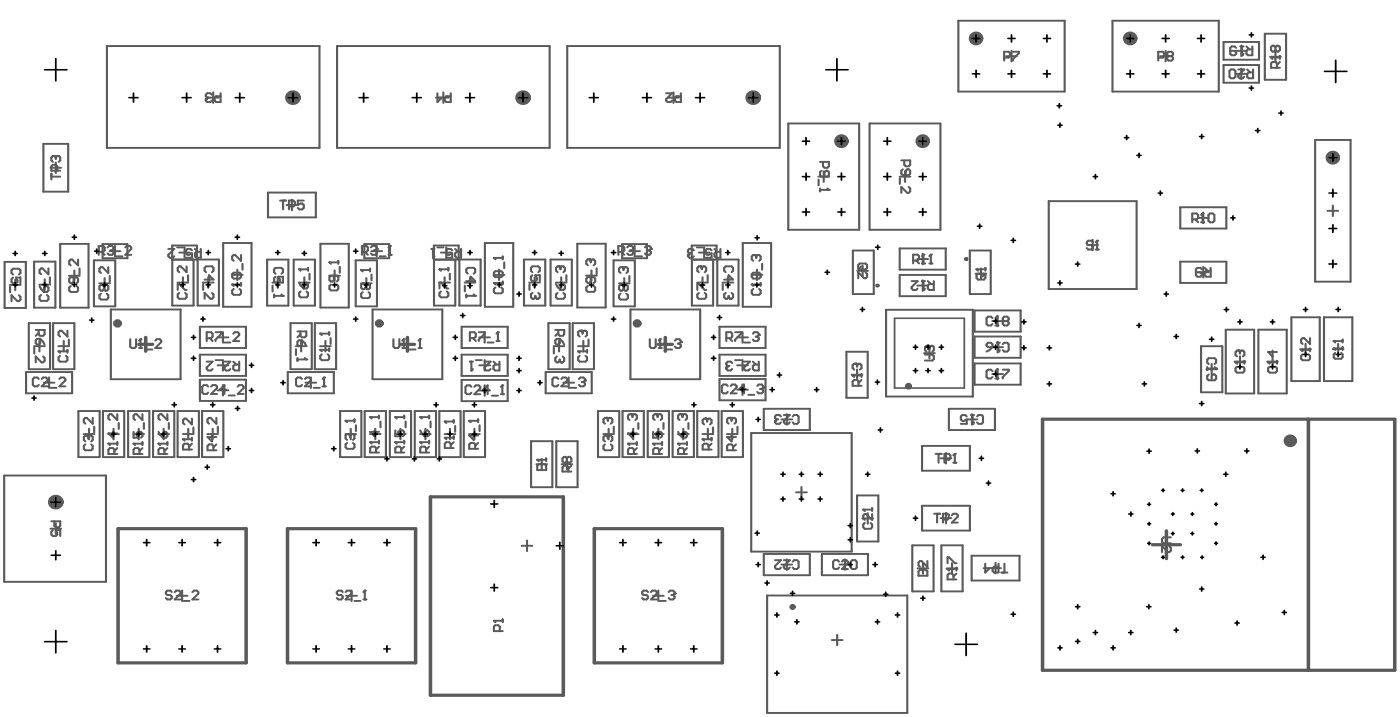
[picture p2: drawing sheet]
<svg xmlns="http://www.w3.org/2000/svg" width="334mm" height="171mm" viewBox="0 0 334 171" stroke-linecap="round" stroke-linejoin="round" font-family="sans-serif">
<g fill="none" stroke="#5a5a5a" stroke-width=".48">
<path d="M25.5 11h50.7v24.2h-50.7zM80.3 11h50.7v24.2h-50.7zM135.2 11h50.7v24.2h-50.7zM228.5 4.9h25.3v16.9h-25.3zM239.9 13.4h2.5M241.1 12.1v2.5M265.2 4.9h25.3v16.9h-25.3zM276.6 13.4h2.5M277.9 12.1v2.5M291.7 10h8.4v4.2h-8.4zM291.7 15.5h8.4v4.2h-8.4zM294.6 12.1h2.6"/>
<path d="M294.6 17.6h2.6M295.9 10.8v2.6M295.9 16.3v2.6M301.5 8h5.1v11h-5.1zM302.8 13.5h2.5M304 12.2v2.6M10.3 34.3h6v11.3h-6zM12 40h2.6M13.3 38.7v2.5M49.6 23.3h2.5M50.8 22v2.5M104.4 23.3h2.6"/>
<path d="M105.7 22v2.5M159.3 23.3h2.5M160.5 22v2.5M187.9 29.4h16.9v25.3h-16.9zM207.3 29.4h16.9v25.3h-16.9zM313.5 33.3h8.4v33.8h-8.4zM14.3 58.1h6.8v15.2h-6.8zM24.5 58.1h5.9v3.4h-5.9zM26.1 59.8h2.6M27.4 58.5v2.6M44 58.9v2.5M53.2 57.9h6.8v15.2h-6.8z"/>
<path d="M63.9 45.9h11.4v5.9h-11.4zM68.3 48.8h2.6M69.6 47.5v2.6M76.4 58.1h6.7v15.1h-6.7zM86.8 58.1h6v3.4h-6zM88.5 59.8h2.6M89.8 58.5v2.6M106.4 58.9v2.5M115.6 57.9h6.7v15.2h-6.7zM137.6 58h6.8v15.2h-6.8zM148.3 58.1h5.9v3.4h-5.9zM150 59.8h2.5"/>
<path d="M151.3 58.5v2.6M164.9 58.5h5.9v3.3h-5.9zM167.9 58.9v2.5M177.1 57.9h6.7v15.2h-6.7zM195.1 42.1h2.5M196.4 40.8v2.5M203.3 59.7h5v10.3h-5zM214.5 42.1h2.5M214.5 59.2h10.9v5h-10.9zM215.7 40.8v2.5M231.2 59.7h5v10.3h-5zM250 47.9h20.9v20.9h-20.9z"/>
<path d="M259.2 58.4h2.5M260.5 57.1v2.5M281.3 49.4h11v5h-11zM285.6 51.9h2.5M286.8 50.6v2.6M316.5 50.2h2.5M317.7 48.9v2.6M1.1 62.4h5.1v10.9h-5.1zM2.4 67.9h2.5M3.6 66.6v2.5M6.9 77h5v10.9h-5zM8.1 62.3h5.1v11h-5.1z"/>
<path d="M9.4 67.8h2.5M10.7 66.5v2.5M12.7 77h5v10.9h-5zM16.5 65.7h2.5M17.7 64.4v2.5M22.4 62h5.1v11h-5.1zM23.7 67.5h2.5M24.9 66.2v2.5M26.4 73.7h16.6v16.6h-16.6zM41.1 61.8h5v11h-5l-.1-14.3h6v3.3h-6M42.3 67.3h2.6M42.7 60.1h2.6"/>
<path d="M43.6 66v2.6M47.1 61.8h5.1v11h-5.1zM47.7 77.8h10.9v5.1h-10.9zM48.4 67.3h2.5M49.7 66v2.6M53.1 79.1v2.5M55.3 65.5h2.5M56.6 64.2v2.5M63.7 61.8h5v11h-5zM64.9 67.3h2.6M66.2 66v2.6M69.3 77h5v10.9h-5z"/>
<path d="M70 61.8h5.1v11h-5.1zM71.3 67.3h2.5M72.5 66v2.6M75 77h5.1v10.9h-5.1zM78.5 65.6h2.5M79.8 64.4v2.5M84.8 62h5.1v11h-5.1zM86.1 67.5h2.5M87.3 66.2v2.5M88.8 73.7h16.6v16.6h-16.6zM103.5 61.8h5v11h-5l-.1-14.3h5.9v3.3h-5.9M104.7 67.3h2.6"/>
<path d="M105.1 60.1h2.6M106 66v2.6M109.5 61.8h5.1v11h-5.1zM110 77.8h11v5.1h-11zM110.8 67.3h2.5M112 66v2.6M115.5 79.1v2.5M117.7 65.5h2.5M119 64.2v2.5M124.9 61.8h5.1v11h-5.1zM126.2 67.3h2.5M127.4 66v2.6"/>
<path d="M130.7 77h5.1v10.9h-5.1zM131.2 61.8h5.1v11h-5.1zM132.5 67.3h2.5M133.8 66v2.6M136.5 77h5.1v10.9h-5.1zM139.7 65.6h2.6M141 64.4v2.5M146.3 62h5v11h-5zM147.5 67.5h2.6M148.8 66.2v2.5M150.3 73.7h16.6v16.6h-16.6zM164.9 61.8h5.1v11h-5.1z"/>
<path d="M166.2 67.3h2.5M166.6 60.1h2.5M167.5 66v2.6M171 61.8h5v11h-5zM171.5 77.8h11v5.1h-11zM172.2 67.3h2.6M173.5 66v2.6M177 79.1v2.5M179.2 65.5h2.5M180.4 64.2v2.5M204.4 64.5h2.5M205.6 63.2v2.6"/>
<path d="M211.2 73.8h20.7v20.6h-20.7zM214.5 65.5h10.9v5h-10.9zM218.7 61.7h2.5M218.7 68h2.5M220 60.4v2.6M220 66.7v2.6M232.3 73.9h11v5.1h-11zM232.6 65.2h2.5M233.8 63.9v2.5M236.5 76.5h2.6M237.8 75.2v2.5M281.3 62.3h11v5.1h-11z"/>
<path d="M285.6 64.8h2.5M286.8 63.6v2.5M292.2 78.5h6.8v15.2h-6.8zM300 78.5h6.7v15.2h-6.7zM307.8 75.6h6.8v15.1h-6.8zM315.6 75.6h6.8v15.1h-6.8zM6.2 88.6h11v5.1h-11zM8.1 82.4h2.6M9.4 81.2v2.5M10.4 91.1h2.6M11.7 89.9v2.5M13.9 82.4h2.6"/>
<path d="M15.2 81.2v2.5M18.7 97.9h5.1v11h-5.1zM24.5 97.9h5.1v11h-5.1zM30.5 97.9h5.1v11h-5.1zM36.5 97.9h5v11h-5zM42.3 97.9h5.1v11h-5.1zM47.7 84.5h10.9v5h-10.9zM47.7 90.4h10.9v5.1h-10.9zM48.2 97.9h5v11h-5zM51.9 92.9h2.5M51.9 80.3h2.5M51.9 87h2.5"/>
<path d="M53.1 85.7v2.6M53.1 91.7v2.5M68.6 88.6h11v5.1h-11zM70.5 82.4h2.6M71.8 81.2v2.5M72.8 91.1h2.6M74.1 89.9v2.5M76.3 82.4h2.5M77.6 81.2v2.5M81.1 97.9h5v11h-5zM86.9 97.9h5.1v11h-5.1zM92.9 97.9h5.1v11h-5.1z"/>
<path d="M98.9 97.9h5v11h-5zM104.7 97.9h5.1v11h-5.1zM110 84.5h11v5h-11zM110 90.5h11v5h-11zM110.6 97.9h5v11h-5zM114.3 93h2.5M114.3 80.3h2.5M114.3 87h2.5M115.5 85.7v2.6M115.5 91.7v2.6M130.1 88.6h11v5.1h-11zM132 82.4h2.5"/>
<path d="M133.3 81.2v2.5M134.3 91.1h2.5M135.6 89.9v2.5M137.8 82.4h2.5M139.1 81.2v2.5M142.5 97.9h5.1v11h-5.1zM148.4 97.9h5.1v11h-5.1zM154.4 97.9h5.1v11h-5.1zM160.3 97.9h5.1v11h-5.1zM166.2 97.9h5.1v11h-5.1zM171.5 90.3h11v5h-11zM171.5 84.5h11v5h-11z"/>
<path d="M172 97.9h5.1v11h-5.1zM175.7 92.8h2.6M175.7 80.3h2.6M175.7 87h2.6M177 91.5v2.6M177 85.7v2.6M182.1 97.3h10.9v5.1h-10.9zM186.3 99.9h2.5M187.6 98.6v2.5M201.8 83.8h5v10.9h-5zM203 89.2h2.6M204.3 88v2.5"/>
<path d="M220.3 84.1h2.5M221.6 82.8v2.6M226.2 97.3h11v5.1h-11zM230.4 99.9h2.5M231.7 98.6v2.5M232.3 80.1h11v5.1h-11zM232.3 86.6h11v5h-11zM236.5 89.1h2.6M236.5 82.7h2.6M237.8 81.4v2.5M237.8 87.8v2.5M286.3 82.4h5.1v11h-5.1z"/>
<path d="M287.6 87.9h2.5M288.8 86.7v2.5M294.3 86.1h2.5M295.6 84.8v2.6M302.1 86.1h2.5M303.3 84.8v2.6M310 83.2h2.5M311.2 81.9v2.5M317.7 83.2h2.6M319 81.9v2.5M1 113.2h24.3v25.4h-24.3zM20 103.4h2.5"/>
<path d="M21.2 102.1v2.5M25.8 103.4h2.5M27.1 102.1v2.5M31.8 103.4h2.5M33.1 102.1v2.5M37.7 103.4h2.6M39 102.1v2.5M43.6 103.4h2.5M44.9 102.1v2.5M49.4 103.4h2.6M50.7 102.1v2.5M82.3 103.4h2.6"/>
<path d="M83.6 102.1v2.5M88.2 103.4h2.5M89.5 102.1v2.5M94.2 103.4h2.5M95.5 102.1v2.5M100.1 103.4h2.6M101.4 102.1v2.5M106 103.4h2.5M107.3 102.1v2.5M111.8 103.4h2.6M113.1 102.1v2.5M126.6 105.1h5.1v10.9h-5.1z"/>
<path d="M127.9 110.5h2.5M129.1 109.3v2.5M132.6 105.1h5.1v10.9h-5.1zM133.9 110.5h2.5M135.1 109.3v2.5M143.8 103.4h2.5M145.1 102.1v2.5M149.7 103.4h2.5M150.9 102.1v2.5M155.7 103.4h2.5M156.9 102.1v2.5M161.6 103.4h2.5"/>
<path d="M162.9 102.1v2.5M167.5 103.4h2.5M168.7 102.1v2.5M173.3 103.4h2.5M174.6 102.1v2.5M179.1 103.1h23.9v28.3h-23.9zM189.8 117.2h2.5M191 116v2.5M204.3 118h5.1v11h-5.1zM219.8 106.2h11.4v5.9h-11.4zM223 108.1h1.4M223.7 108.1v2.1"/>
<path d="M224.2 109.1h2.6M225.1 109.5h1.1l.4-.4v-.7l-.4-.3h-1.1v2.1M225.5 107.9v2.5M227.3 110.2h.7M227.6 108.1v2.1M12 125.9h2.6M13.3 124.6v2.6M124.4 130h2.5M125.6 128.7v2.5M182.1 131.9h10.9v5.1h-10.9zM186.3 134.5h2.5M187.6 133.2v2.5"/>
<path d="M195.9 131.9h11v5.1h-11zM200.1 134.5h2.6M201.4 133.2v2.5M205.6 123.5h2.5M206.8 122.2v2.5M217.5 129.9h5v10.9h-5zM218.7 135.4h2.6M219.8 120.4h11.4v5.9h-11.4zM220 134.1v2.5M224.2 123.4h2.6M224.4 129.9h5.1v10.9h-5.1zM225.5 122.1v2.6"/>
<path d="M225.7 135.4h2.5M226.9 134.1v2.5M231.6 132.3h11.4v5.9h-11.4zM236.1 135.3h2.5M237.3 134v2.6M42.1 141.9h2.6M43.4 140.6v2.5M82.5 141.9h2.6M83.8 140.6v2.5M155.7 141.9h2.5M156.9 140.6v2.5M182.9 141.8h33.4v28h-33.4z"/>
<path d="M198.3 152.4h2.5M199.6 151.2v2.5"/>
</g>
<g fill="none" stroke="#5a5a5a" stroke-width=".8">
<path d="M33.1 82h3.3M34.7 80.3v3.4M95.5 82h3.3M97.1 80.3v3.4M156.9 82h3.4M158.6 80.3v3.4M248.5 99.8h84v59.8h-84zM311.9 99.8v59.8M102.6 118.3h31.7v47.3h-31.7zM28.1 125.9h30.6v32h-30.6zM68.5 125.9h30.6v32h-30.6zM141.7 125.9h30.5v32h-30.5z"/>
<path d="M274.7 129.7h6.7M278 126.4v6.6"/>
</g>
<path d="M213.2 75.8h16.7v16.6h-16.7z" fill="none" stroke="#5a5a5a" stroke-width=".4"/>
<circle cx="227.6" cy="108.1" r=".24" fill="#5a5a5a"/>
<g fill="none" stroke="#5a5a5a" stroke-width=".48">
<path d="M12.9 37.1h-.3l-.4 .4v.7l.4 .3M12.2 41.4v1.4M12.2 42.1h2.2M13.7 40.7v-1.1l-.4-.3h-.7l-.4 .3v1.1h2.2M66.8 47.8h1.4M67.5 47.8v2.1M68.9 49.2h1l.4-.4v-.7l-.4-.3h-1v2.1M72.4 47.8h-1.4v1l.7-.3h.4l.3 .3v.7l-.3 .4h-.8l-.3-.4M227.6 108.1l-.3 .3M222.7 122.3h1.4M223.4 122.3v2.1M224.8 123.7h1l.4-.3v-.7l-.4-.4h-1v2.1"/>
<path d="M226.9 122.7l.4-.4h.7l.3 .4v.3l-1.4 1.4h1.4M234.9 134.2v2.1l1-1h-1.4M238 134.2v2.1h-1l-.4-.3v-.7l.4-.4h1M238.7 136.3h1.4M239.4 134.2v2.1"/>
</g>
<circle cx="12.9" cy="37.1" r=".24" fill="#5a5a5a"/>
<path d="M12.9 37.1l.4 .4M13.3 37.5v.3M13.3 37.5l.4-.4h.3l.4 .4v.7l-.4 .3M260.5 57.7l-.4-.4h-.7l-.3 .4v.3l.3 .4h.7l.4 .3v.4l-.4 .3h-.7l-.3-.3M261.2 59.4h.7M261.5 57.3v2.1" fill="none" stroke="#5a5a5a" stroke-width=".48"/>
<circle cx="261.5" cy="57.3" r=".24" fill="#5a5a5a"/>
<path d="M261.5 57.3l-.3 .4M217.7 62h1l.4-.3v-.7l-.4-.4h-1v2.1M218.4 62l.7 .7M219.8 62.7h.7M220.1 60.6v2.1M12.2 124.1h2.2v1.1l-.4 .3h-.7l-.4-.3v-1.1M12.6 126.3l-.4 .3v.7l.4 .4h.7l.4-.4-.4-1h1.1v1.4" fill="none" stroke="#5a5a5a" stroke-width=".48"/>
<circle cx="220.1" cy="60.6" r=".24" fill="#5a5a5a"/>
<path d="M220.1 60.6l-.3 .4M221.5 62.7h.7M221.9 60.6v2.1" fill="none" stroke="#5a5a5a" stroke-width=".48"/>
<circle cx="221.9" cy="60.6" r=".24" fill="#5a5a5a"/>
<path d="M284.2 52.2h1.1l.3-.3v-.7l-.3-.4h-1.1v2.1M284.9 52.2l.7 .7M286.3 52.9h.7M286.7 50.8v2.1M221.9 60.6l-.4 .4" fill="none" stroke="#5a5a5a" stroke-width=".48"/>
<circle cx="286.7" cy="50.8" r=".24" fill="#5a5a5a"/>
<path d="M239.4 13.7h1l.4-.3v-.7l-.4-.4h-1v2.1M241.5 12.3h1.4v.4l-1.4 1.4v.3M276.1 13.7h1.1l.3-.3v-.7l-.3-.4h-1.1v2.1M278.6 13.4l-.4-.4v-.3l.4-.4h.7l.3 .4v.3l-.3 .4M278.6 13.4l-.4 .3v.4l.4 .3h.7l.3-.3v-.4l-.3-.3M278.6 13.4h.7M49.1 23.6v.4l.3 .3h.7l.4-.3M52.6 22.2v2.1h-1.1l-.3-.3v-.7l.3-.4h1.1M104.3 22.2v2.1l1-1h-1.4M107.4 22.2v2.1h-1l-.4-.3v-.7l.4-.4h1M286.7 50.8l-.4 .4M288.4 50.8h.7l.4 .4v1.4l-.4 .3h-.7l-.3-.3v-1.4z" fill="none" stroke="#5a5a5a" stroke-width=".48"/>
<circle cx="49.1" cy="23.6" r=".24" fill="#5a5a5a"/>
<path d="M49.4 23.3l-.3 .3M49.4 23.3h.4M50.5 22.6l-.4-.4h-.7l-.3 .4v.3l.3 .4M158.8 22.2h1.4l-1.4 1.4v.4l.3 .3h.7l.4-.3M162.3 22.2v2.1h-1l-.4-.3v-.7l.4-.4h1M112.4 92.1l-.4-.3h-.7l-.3 .3v1.4l.3 .4h.7l.4-.4M113.1 92.1l.3-.3h.7l.4 .3v.4l-1.4 1.4h1.4M116.6 92.8h-1.4l1-1v2.1M117.3 94.2h1.4M119.4 93.9h.7M119.8 91.8v2.1" fill="none" stroke="#5a5a5a" stroke-width=".48"/>
<circle cx="119.8" cy="91.8" r=".24" fill="#5a5a5a"/>
<path d="M236.6 75.8l-.4-.4h-.7l-.3 .4v1.4l.3 .3h.7l.4-.3M237.3 77.5h.7M237.6 75.4v2.1M119.8 91.8l-.4 .3M200 133.7l-.3-.3h-.8l-.3 .3v1.5l.3 .3h.8l.3-.3M200.7 133.7l.4-.3h.7l.3 .3v.4l-1.4 1.4h1.4M202.8 133.7l.4-.3h.7l.3 .3v1.5l-.3 .3h-.7l-.4-.3z" fill="none" stroke="#5a5a5a" stroke-width=".48"/>
<circle cx="237.6" cy="75.4" r=".24" fill="#5a5a5a"/>
<path d="M237.6 75.4l-.3 .4M239.4 76.5l-.4-.4v-.3l.4-.4h.7l.3 .4v.3l-.3 .4M239.4 76.5l-.4 .3v.4l.4 .3h.7l.3-.3v-.4l-.3-.3M239.4 76.5h.7M236.6 88.4l-.4-.4h-.7l-.3 .4v1.4l.3 .3h.7l.4-.3M237.3 90.1h.7M237.6 88v2.1" fill="none" stroke="#5a5a5a" stroke-width=".48"/>
<circle cx="237.6" cy="88" r=".24" fill="#5a5a5a"/>
<path d="M295.7 11.1h.7M296.1 11.1v2.1M297.1 11.1l.7 .7M298.5 11.1v2.1h-1l-.4-.4v-.7l.4-.3h1M237.6 88l-.3 .4M239 88h1.4v.4l-1.4 1.4v.3M184.7 133.4h1.4l-1.4 1.4v.4l.4 .3h.7l.3-.3M186.9 133.4h1.4l-1.4 1.4v.4l.3 .3h.7l.4-.3M189 133.7l.3-.3h.7l.4 .3v1.5l-.4 .3h-.7l-.3-.3" fill="none" stroke="#5a5a5a" stroke-width=".48"/>
<circle cx="296.1" cy="13.2" r=".24" fill="#5a5a5a"/>
<path d="M293.1 16.9l.3-.4h.7l.4 .4v1.4l-.4 .3h-.7l-.3-.3zM294.7 11.4l-.4-.3h-.7l-.3 .3v1.4l.3 .4h.7l.4-.4v-.3l-.4-.4h-1M295.2 16.5h1.4l-1.4 1.4v.4l.3 .3h.7l.4-.3M296.4 12.8l-.3 .4M297.3 16.5l.7 .7M298.7 16.5v2.1h-1l-.4-.3v-.7l.4-.4h1M219 136.1l.3-.4h1.4l.4 .4v1h-2.1zM221.1 133.6v1.4l-1.4-1.4h-.4l-.3 .3v.7l.3 .4M225.9 135.5h2.1M227.3 138v-1.1l-.4-.3h-.7l-.3 .3v1.1h2.1M228 136.6l-.7 .7M228 135.2v.7" fill="none" stroke="#5a5a5a" stroke-width=".48"/>
<circle cx="225.9" cy="135.5" r=".24" fill="#5a5a5a"/>
<path d="M195.5 38.5h2.1v1.1l-.4 .4h-.7l-.3-.4v-1.1M214.9 38.2h2.1v1.1l-.4 .3h-.7l-.3-.3v-1.1M195.1 42.8v1.4M195.5 44.9v.7M195.5 45.2h2.1M195.8 40.7l-.3 .3v.7l.3 .4h1.4l.4-.4v-.7l-.4-.3h-.3l-.4 .3v1.1M214.5 42.4v1.4M215.2 40.3l-.3 .4v.7l.3 .3h1.4l.4-.3v-.7l-.4-.4h-.3l-.4 .4v1M216.6 44.5l.4 .4v.7l-.4 .3h-.3l-1.4-1.4v1.4M225.9 135.5l.3 .4M225.9 134.1v-1.4h.3l1.4 1.4h.4" fill="none" stroke="#5a5a5a" stroke-width=".48"/>
<circle cx="197.6" cy="45.2" r=".24" fill="#5a5a5a"/>
<path d="M197.2 44.9l.4 .3M220.5 84.5h1.8l.3 .3v.7l-.3 .4h-1.8M221.2 82.3h-.3l-.4 .4v.7l.4 .3" fill="none" stroke="#5a5a5a" stroke-width=".48"/>
<circle cx="221.2" cy="82.3" r=".24" fill="#5a5a5a"/>
<path d="M173.5 91.9l-.4-.3h-.7l-.3 .3v1.4l.3 .4h.7l.4-.4M174.2 91.9l.3-.3h.7l.4 .3v.4l-1.4 1.4h1.4M177.7 92.6h-1.4l1.1-1v2.1M178.4 94h1.4M180.5 91.9l.4-.3h.7l.3 .3v.4M221.2 82.3l.4 .4M221.6 82.7v.3M221.6 82.7l.3-.4h.4l.3 .4v.7l-.3 .3" fill="none" stroke="#5a5a5a" stroke-width=".48"/>
<circle cx="181.9" cy="92.3" r=".24" fill="#5a5a5a"/>
<path d="M181.2 92.6h.4M181.6 92.6l.3 .4v.3l-.3 .4h-.7l-.4-.4M181.9 92.3l-.3 .3M186.9 98.8h1.4l-1.4 1.4v.4l.3 .3h.7l.4-.3M189 99.2l.3-.4h.7l.4 .4v1.4l-.4 .3h-.7l-.3-.3M184.7 100.2v.4l.4 .3h.7l.3-.3" fill="none" stroke="#5a5a5a" stroke-width=".48"/>
<circle cx="184.7" cy="100.2" r=".24" fill="#5a5a5a"/>
<path d="M303 13.7h2.1M304.4 16.2v-1.1l-.4-.4h-.7l-.3 .4v1.1h2.1M305.1 14.7l-.7 .7M305.1 13.3v.7M49.6 92.1l-.3-.4h-.7l-.4 .4v1.4l.4 .3h.7l.3-.3M50.3 92.1l.4-.4h.7l.3 .4v.3l-1.4 1.4h1.4M53.8 92.8h-1.4l1.1-1.1v2.1M54.5 94.2h1.5M56.7 92.1l.3-.4h.7l.4 .4v.3l-1.4 1.4h1.4M185.1 99.9l-.4 .3M185.1 99.9h.3M186.1 99.2l-.3-.4h-.7l-.4 .4v.3l.4 .4" fill="none" stroke="#5a5a5a" stroke-width=".48"/>
<circle cx="303" cy="13.7" r=".24" fill="#5a5a5a"/>
<path d="M303 13.7l.3 .3M304 11.2l-.3-.3h-.4l-.3 .3v.7l.3 .4h.4l.3-.4M304 11.2l.4-.3h.3l.4 .3v.7l-.4 .4h-.3l-.4-.4M304 11.2v.7M287.8 87.4v.7M287.8 87.8h2.1M288.1 86.7l-.3-.3v-.8l.3-.3h1.4l.4 .3v.8l-.4 .3M278.7 130.1l.4 .3v.7l-.4 .4h-.3l-1.4-1.4v1.4M279.1 128h-1.8l-.3 .3v.7l.3 .4h1.8" fill="none" stroke="#5a5a5a" stroke-width=".48"/>
<circle cx="289.9" cy="87.8" r=".24" fill="#5a5a5a"/>
<path d="M147.9 69.9l-.3 .4v.7l.3 .3h1.4l.4-.3v-.7l-.4-.4M148.3 63.6h-.4l-.3 .4v.7l.3 .3M148.6 68.2l-.3-.4h-.4l-.3 .4v.7l.3 .3h.4l.3-.3M148.6 68.2l.4-.4h.3l.4 .4v.7l-.4 .3h-.3l-.4-.3M148.6 68.2v.7M150 65.7v1.4M288.1 89.2l-.3 .3v.7l.3 .4h1.4l.4-.4v-.7l-.4-.3h-.3l-.4 .3v1.1M289.5 87.4l.4 .4" fill="none" stroke="#5a5a5a" stroke-width=".48"/>
<circle cx="148.3" cy="63.6" r=".24" fill="#5a5a5a"/>
<path d="M132.5 67.6l.4 .7 .7 .7M132.9 69.8l-.4 .3v.7l.4 .4h1.4l.4-.4v-.7l-.4-.3M133.2 63.4h-.3l-.4 .4v.7l.4 .3M134 67.6h.3l.4 .4v.7l-.4 .3h-.7v-1zM135 65.5v1.4M148.3 63.6l.3 .4M148.6 64v.3M148.6 64l.4-.4h.3l.4 .4v.7l-.4 .3" fill="none" stroke="#5a5a5a" stroke-width=".48"/>
<circle cx="133.2" cy="63.4" r=".24" fill="#5a5a5a"/>
<path d="M126.2 67.6v1.4M126.9 64.8l-.3-.3v-.7l.3-.4h1.4l.4 .4v.7l-.4 .3M126.9 65.5l-.3 .4v.7l.3 .3h.7l.4-.3-.4-1.1h1.1v1.4M128.3 69.8l.4 .3v.7l-.4 .4h-.3M133.2 63.4l.4 .4M133.6 63.8v.3M133.6 63.8l.4-.4h.3l.4 .4v.7l-.4 .3" fill="none" stroke="#5a5a5a" stroke-width=".48"/>
<circle cx="128" cy="71.2" r=".24" fill="#5a5a5a"/>
<path d="M126.9 69.8l-.3 .3v.7l.3 .4h.4l.3-.4M127.6 70.8l.4 .4M127.6 70.5v.3M140.1 68.1l-.3 .3v.7l.3 .4h1.4l.4-.4v-.7l-.4-.3M140.5 61.8h-.4l-.3 .3v.7l.3 .4M140.8 66v1l-.3 .4h-.4l-.3-.4v-.7l.3-.3h1.4l.4 .3v.7l-.4 .4M142.2 63.9v1.4" fill="none" stroke="#5a5a5a" stroke-width=".48"/>
<circle cx="140.5" cy="61.8" r=".24" fill="#5a5a5a"/>
<path d="M140.5 61.8l.3 .3M140.8 62.1v.4M140.8 62.1l.4-.3h.3l.4 .3v.7l-.4 .4M154.9 80.8v1.7l.4 .4h.7l.3-.4v-1.7M157 82.9h.7M157.4 80.8v2.1" fill="none" stroke="#5a5a5a" stroke-width=".48"/>
<circle cx="157.4" cy="80.8" r=".24" fill="#5a5a5a"/>
<path d="M157.4 80.8l-.4 .3M158.8 83.2h1.4M160.9 81.1l.3-.3h.7l.4 .3v.4" fill="none" stroke="#5a5a5a" stroke-width=".48"/>
<circle cx="162.3" cy="81.5" r=".24" fill="#5a5a5a"/>
<path d="M31 80.8v1.7l.4 .4h.7l.3-.4v-1.7M33.2 82.9h.7M33.5 80.8v2.1M161.6 81.8h.3M161.9 81.8l.4 .4v.3l-.4 .4h-.7l-.3-.4M162.3 81.5l-.4 .3" fill="none" stroke="#5a5a5a" stroke-width=".48"/>
<circle cx="33.5" cy="80.8" r=".24" fill="#5a5a5a"/>
<path d="M33.5 80.8l-.3 .3M34.9 83.2h1.4M37 81.1l.4-.3h.7l.3 .3v.4l-1.4 1.4h1.4M93.8 80.8v1.7l.3 .4h.7l.4-.4v-1.7M95.9 82.9h.7M96.2 80.8v2.1" fill="none" stroke="#5a5a5a" stroke-width=".48"/>
<circle cx="96.2" cy="80.8" r=".24" fill="#5a5a5a"/>
<path d="M96.2 80.8l-.3 .3M97.7 83.2h1.4M99.8 82.9h.7M100.1 80.8v2.1" fill="none" stroke="#5a5a5a" stroke-width=".48"/>
<circle cx="100.1" cy="80.8" r=".24" fill="#5a5a5a"/>
<path d="M100.1 80.8l-.3 .3M154.5 141l-.4-.4h-.7l-.3 .4v.3l.3 .4h.7l.4 .4v.3l-.4 .4h-.7l-.3-.4M155.2 141l.3-.4h.7l.4 .4v.3l-1.4 1.5h1.4M157.3 143.1h1.4M159.4 141l.3-.4h.7l.4 .4v.3" fill="none" stroke="#5a5a5a" stroke-width=".48"/>
<circle cx="160.8" cy="141.3" r=".24" fill="#5a5a5a"/>
<path d="M40.9 141l-.3-.4h-.7l-.4 .4v.3l.4 .4h.7l.3 .4v.3l-.3 .4h-.7l-.4-.4M41.7 141l.3-.4h.7l.4 .4v.3l-1.4 1.5h1.4M43.8 143.1h1.4M45.9 141l.3-.4h.7l.4 .4v.3l-1.4 1.5h1.4M81.7 141l-.4-.4h-.7l-.3 .4v.3l.3 .4h.7l.4 .4v.3l-.4 .4h-.7l-.3-.4M82.4 141l.3-.4h.8l.3 .4v.3l-1.4 1.5h1.4M84.5 143.1h1.4M86.6 142.8h.7M87 140.6v2.2M160.1 141.7h.3M160.4 141.7l.4 .4v.3l-.4 .4h-.7l-.3-.4M160.8 141.3l-.4 .4" fill="none" stroke="#5a5a5a" stroke-width=".48"/>
<circle cx="87" cy="140.6" r=".24" fill="#5a5a5a"/>
<path d="M161.6 105.7h2.2M163.1 108.1v-1l-.4-.4h-.7l-.4 .4v1h2.2M163.8 106.7l-.7 .7M163.8 105.3v.7M87 140.6l-.4 .4" fill="none" stroke="#5a5a5a" stroke-width=".48"/>
<circle cx="161.6" cy="105.7" r=".24" fill="#5a5a5a"/>
<path d="M162.3 98.6h-.3l-.4 .4v.7l.4 .3M161.6 105.7l.4 .3M161.6 102.8l.4 .7 .7 .7M162.7 103.2l.4-.4h.3l.4 .4v.7l-.4 .3h-.7zM164.1 100.7v1.4" fill="none" stroke="#5a5a5a" stroke-width=".48"/>
<circle cx="162.3" cy="98.6" r=".24" fill="#5a5a5a"/>
<path d="M162.3 98.6l.4 .4M162.7 99v.3M162.7 99l.4-.4h.3l.4 .4v.7l-.4 .3M37.8 105.7h2.1M39.2 108.1v-1l-.4-.4h-.7l-.3 .4v1h2.1M39.9 106.7l-.7 .7M39.9 105.3v.7" fill="none" stroke="#5a5a5a" stroke-width=".48"/>
<circle cx="37.8" cy="105.7" r=".24" fill="#5a5a5a"/>
<path d="M39.9 98.6v1.4l-1.4-1.4h-.4l-.3 .4v.7l.3 .3M37.8 105.7l.3 .3M37.8 102.8l.3 .7 .7 .7M38.8 103.2l.4-.4h.3l.4 .4v.7l-.4 .3h-.7zM40.2 100.7v1.4M100.2 105.3h2.1M101.6 107.8v-1.1l-.4-.3h-.7l-.3 .3v1.1h2.1M102.3 106.4l-.7 .7M102.3 104.9v.8" fill="none" stroke="#5a5a5a" stroke-width=".48"/>
<circle cx="100.2" cy="105.3" r=".24" fill="#5a5a5a"/>
<path d="M100.2 99.3h2.1M102.3 99v.7M100.2 105.3l.3 .4M100.2 102.5l.3 .7 .7 .7M101.2 102.8l.4-.3h.3l.4 .3v.7l-.4 .4h-.7zM102.6 100.4v1.4" fill="none" stroke="#5a5a5a" stroke-width=".48"/>
<circle cx="100.2" cy="99.3" r=".24" fill="#5a5a5a"/>
<path d="M100.2 99.3l.3 .4M155.7 105.7h2.1M157.1 108.1v-1l-.3-.4h-.7l-.4 .4v1h2.1M157.8 106.7l-.7 .7M157.8 105.3v.7" fill="none" stroke="#5a5a5a" stroke-width=".48"/>
<circle cx="155.7" cy="105.7" r=".24" fill="#5a5a5a"/>
<path d="M156.4 98.6h-.3l-.4 .4v.7l.4 .3M155.7 105.7l.4 .3M155.7 102.8v1.4h1.1l-.4-.7v-.3l.4-.4h.7l.3 .4v.7l-.3 .3M158.2 100.7v1.4" fill="none" stroke="#5a5a5a" stroke-width=".48"/>
<circle cx="156.4" cy="98.6" r=".24" fill="#5a5a5a"/>
<path d="M156.4 98.6l.4 .4M156.8 99v.3M156.8 99l.3-.4h.4l.3 .4v.7l-.3 .3M31.8 105.7h2.2M33.2 108.1v-1l-.3-.4h-.7l-.4 .4v1h2.2M34 106.7l-.8 .7M34 105.3v.7" fill="none" stroke="#5a5a5a" stroke-width=".48"/>
<circle cx="31.8" cy="105.7" r=".24" fill="#5a5a5a"/>
<path d="M34 98.6v1.4l-1.5-1.4h-.3l-.4 .4v.7l.4 .3M31.8 105.7l.4 .3M31.8 102.8v1.4h1.1l-.4-.7v-.3l.4-.4h.7l.4 .4v.7l-.4 .3M34.3 100.7v1.4M94.2 105.3h2.1M95.6 107.8v-1.1l-.3-.3h-.7l-.4 .3v1.1h2.1M96.3 106.4l-.7 .7M96.3 104.9v.8" fill="none" stroke="#5a5a5a" stroke-width=".48"/>
<circle cx="94.2" cy="105.3" r=".24" fill="#5a5a5a"/>
<path d="M94.2 99.3h2.1M96.3 99v.7M94.2 105.3l.4 .4M94.2 102.5v1.4h1.1l-.4-.7v-.4l.4-.3h.7l.3 .3v.7l-.3 .4M96.7 100.4v1.4" fill="none" stroke="#5a5a5a" stroke-width=".48"/>
<circle cx="94.2" cy="99.3" r=".24" fill="#5a5a5a"/>
<path d="M94.2 99.3l.4 .4M149.7 105.7h2.1M151.1 108.1v-1l-.3-.4h-.7l-.4 .4v1h2.1M151.8 106.7l-.7 .7M151.8 105.3v.7" fill="none" stroke="#5a5a5a" stroke-width=".48"/>
<circle cx="149.7" cy="105.7" r=".24" fill="#5a5a5a"/>
<path d="M150.4 98.6h-.3l-.4 .4v.7l.4 .3M149.7 105.7l.4 .3M150.8 102.8v1.4l-1.1-1h2.1M152.2 100.7v1.4" fill="none" stroke="#5a5a5a" stroke-width=".48"/>
<circle cx="150.4" cy="98.6" r=".24" fill="#5a5a5a"/>
<path d="M150.4 98.6l.4 .4M150.8 99v.3M150.8 99l.3-.4h.4l.3 .4v.7l-.3 .3M25.8 105.7h2.2M27.3 108.1v-1l-.4-.4h-.7l-.4 .4v1h2.2M28 106.7l-.7 .7M28 105.3v.7" fill="none" stroke="#5a5a5a" stroke-width=".48"/>
<circle cx="25.8" cy="105.7" r=".24" fill="#5a5a5a"/>
<path d="M28 98.6v1.4l-1.5-1.4h-.3l-.4 .4v.7l.4 .3M25.8 105.7l.4 .3M26.9 102.8v1.4l-1.1-1h2.2M28.3 100.7v1.4M88.2 105.3h2.1M89.6 107.8v-1.1l-.3-.3h-.7l-.4 .3v1.1h2.1M90.3 106.4l-.7 .7M90.3 104.9v.8" fill="none" stroke="#5a5a5a" stroke-width=".48"/>
<circle cx="88.2" cy="105.3" r=".24" fill="#5a5a5a"/>
<path d="M88.2 99.3h2.1M90.3 99v.7M88.2 105.3l.4 .4M89.3 102.5v1.4l-1.1-1.1h2.1M90.7 100.4v1.4" fill="none" stroke="#5a5a5a" stroke-width=".48"/>
<circle cx="88.2" cy="99.3" r=".24" fill="#5a5a5a"/>
<path d="M88.2 99.3l.4 .4M203.3 89.4h2.1M204.7 91.9v-1.1l-.4-.3h-.7l-.3 .3v1.1h2.1M205.4 90.5l-.7 .7M205.4 89.1v.7" fill="none" stroke="#5a5a5a" stroke-width=".48"/>
<circle cx="203.3" cy="89.4" r=".24" fill="#5a5a5a"/>
<path d="M203.3 89.4l.3 .4M204 86.6h-.4l-.3 .4v.7l.3 .3" fill="none" stroke="#5a5a5a" stroke-width=".48"/>
<circle cx="204" cy="86.6" r=".24" fill="#5a5a5a"/>
<path d="M219.8 66.9h.7M220.1 66.9v2.2M221.2 66.9l.7 .7M222.6 66.9v2.2h-1.1l-.3-.4v-.7l.3-.4h1.1M204 86.6l.3 .4M204.3 87v.3M204.3 87l.4-.4h.3l.4 .4v.7l-.4 .3" fill="none" stroke="#5a5a5a" stroke-width=".48"/>
<circle cx="220.1" cy="69.1" r=".24" fill="#5a5a5a"/>
<g fill="none" stroke="#5a5a5a" stroke-width=".48">
<path d="M175.2 79.1h1.5v.4l-1.5 1.4v.3M179.5 79.5l.3-.4h.7l.4 .4v.3M217.3 66.9h1.4l-1.4 1.5v.3l.4 .4h.7l.3-.4M220.5 68.7l-.4 .4M286.5 64.1l-.4-.3h-.7l-.3 .3v1.4l.3 .4h.7l.4-.4v-.3l-.4-.4h-1M287.2 63.8l.7 .7M288.6 63.8v2.1h-1.1l-.3-.4v-.7l.3-.3h1.1M173.1 80.5h1.1l.3-.3v-.7l-.3-.4h-1.1v2.1M173.8 80.5l.7 .7M177.4 81.6h1.4M135.1 109.1l-.3-.3h-.4l-.3 .3v.7l.3 .4h.4l.3-.4M135.1 109.1l.4-.3h.3l.4 .3v.7l-.4 .4h-.3l-.4-.4"/>
<path d="M135.1 109.1v.7M135.5 112.3v-1.1l-.4-.3h-.7l-.3 .3v1.1h2.1M136.2 110.9l-.7 .7"/>
</g>
<circle cx="180.9" cy="79.8" r=".24" fill="#5a5a5a"/>
<g fill="none" stroke="#5a5a5a" stroke-width=".48">
<path d="M51.4 79.1h1.4v.4l-1.4 1.4v.3M55.6 79.5l.4-.4h.7l.3 .4v.3l-1.4 1.4h1.4M114.1 79.1h1.4v.4l-1.4 1.4v.3M118.7 79.1v2.1M180.9 79.8l-.4 .4M49.3 80.5h1l.4-.3v-.7l-.4-.4h-1v2.1M50 80.5l.7 .7M53.5 81.6h1.4M112 80.5h1.1l.3-.3v-.7l-.3-.4h-1.1v2.1M112.7 80.5l.7 .7M116.2 81.6h1.4M118.3 81.2h.7"/>
<path d="M180.2 80.2h.3M180.5 80.2l.4 .3v.4l-.4 .3h-.7l-.3-.3"/>
</g>
<circle cx="118.7" cy="79.1" r=".24" fill="#5a5a5a"/>
<path d="M118.7 79.1l-.4 .4M132.4 78.6h2.1v1l-.4 .4h-.7l-.3-.4v-1M133.1 79.3l-.7 .7M132 82.8v1.4M132.7 80.7h.7v1l-.3 .4h-.4l-.3-.4v-.7zM133.4 80.7l.7 .7 .4 .7M134.1 84.9l.4 .3v.8l-.4 .3h-.3" fill="none" stroke="#5a5a5a" stroke-width=".48"/>
<circle cx="133.8" cy="86.3" r=".24" fill="#5a5a5a"/>
<g fill="none" stroke="#5a5a5a" stroke-width=".48">
<path d="M8.5 78.6h2.1v1l-.3 .4h-.7l-.4-.4v-1M9.2 79.3l-.7 .7M70.9 78.9h2.1v1.1l-.3 .3h-.7l-.4-.3v-1.1M71.6 79.6l-.7 .7M8.2 82.8v1.4M8.9 80.7h.7v1l-.4 .4h-.3l-.4-.4v-.7zM9.6 80.7l.7 .7 .3 .7M10.3 84.9l.3 .3v.8l-.3 .3h-.4l-1.4-1.4v1.4M70.6 83.1v1.4M70.9 81.4l.4-.4h.7v1.1l-.4 .3h-.3l-.4-.3zM70.9 85.2v.8M70.9 85.6h2.1"/>
<path d="M72 81l.7 .7 .3 .7M132.7 84.9l-.3 .3v.8l.3 .3h.4l.3-.3M133.4 86l.4 .3M133.4 85.6v.4"/>
</g>
<circle cx="73" cy="85.6" r=".24" fill="#5a5a5a"/>
<path d="M166.1 58.9h1.4M169.6 59.6l-.3-.3h-.7l-.4 .3v.7l.4 .4 1-.4v1.1h-1.4M170.3 59.3l.7 .7M171.7 59.3v2.1h-1l-.4-.4v-.7l.4-.3h1M164 60.7v.3l.3 .4h.7l.4-.4M72.7 85.2l.3 .4" fill="none" stroke="#5a5a5a" stroke-width=".48"/>
<circle cx="164" cy="60.7" r=".24" fill="#5a5a5a"/>
<g fill="none" stroke="#5a5a5a" stroke-width=".48">
<path d="M40.1 59.3h1.4l-1.4 1.4v.3l.4 .4h.7l.3-.4M42.2 58.9h1.4M45.8 59.6l-.4-.3h-.7l-.4 .3v.7l.4 .4 1.1-.4v1.1h-1.5M46.5 59.3l.7 .7M47.9 59.3v2.1h-1.1l-.3-.4v-.7l.3-.3h1.1M102.9 59.3h.7M103.2 59.3v2.1M104.3 58.9h1.4M107.8 59.6l-.4-.3h-.7l-.3 .3v.7l.3 .4 1.1-.4v1.1h-1.4M108.5 59.3l.7 .7M109.9 59.3v2.1h-1.1l-.3-.4v-.7l.3-.3h1.1M165.4 59.6l-.4-.3h-.7l-.3 .3v.4l.3 .3"/>
<path d="M164.3 60.3l-.3 .4M164.3 60.3h.4"/>
</g>
<circle cx="103.2" cy="61.4" r=".24" fill="#5a5a5a"/>
<path d="M103.6 61l-.4 .4M174 99.5h-.3l-.4 .4v.7l.4 .3M174.4 103.7v1.4l-1.1-1h2.1M174.7 107.2v-1l-.3-.4h-.7l-.4 .4v1h2.1M175.4 105.8l-.7 .7M175.8 101.6v1.4" fill="none" stroke="#5a5a5a" stroke-width=".48"/>
<circle cx="174" cy="99.5" r=".24" fill="#5a5a5a"/>
<g fill="none" stroke="#5a5a5a" stroke-width=".48">
<path d="M51.6 99.5v1.4l-1.4-1.4h-.4l-.3 .4v.7l.3 .3M114 99.9v.7M174 99.5l.4 .4M174.4 99.9v.3M174.4 99.9l.3-.4h.4l.3 .4v.7l-.3 .3M50.5 103.7v1.4l-1-1h2.1M50.9 107.2v-1l-.4-.4h-.7l-.3 .4v1h2.1M51.6 105.8l-.7 .7M51.9 101.6v1.4M111.9 100.2h2.1M112.9 103.4v1.4l-1-1.1h2.1M113.3 106.9v-1.1l-.4-.3h-.7l-.3 .3v1.1h2.1"/>
<path d="M114 105.5l-.7 .7M114.3 101.3v1.4"/>
</g>
<circle cx="111.9" cy="100.2" r=".24" fill="#5a5a5a"/>
<path d="M147.4 60h1.1l.3-.4v-.7l-.3-.3h-1.1v2.1M148.1 60l.7 .7M149.5 58.9l.4-.3h.7l.3 .3v.4M111.9 100.2l.3 .4" fill="none" stroke="#5a5a5a" stroke-width=".48"/>
<circle cx="150.9" cy="59.3" r=".24" fill="#5a5a5a"/>
<path d="M150.2 59.6h.4M150.6 59.6l.3 .4v.3l-.3 .4h-.7l-.4-.4M150.9 59.3l-.3 .3M153.7 58.9l.4-.3h.7l.3 .3v.4M151.6 61h1.4" fill="none" stroke="#5a5a5a" stroke-width=".48"/>
<circle cx="155.1" cy="59.3" r=".24" fill="#5a5a5a"/>
<path d="M23.5 60h1.1l.4-.4v-.7l-.4-.3h-1.1v2.1M24.2 60l.8 .7M25.7 58.9l.3-.3h.7l.4 .3v.4M154.4 59.6h.4M154.8 59.6l.3 .4v.3l-.3 .4h-.7l-.4-.4M155.1 59.3l-.3 .3" fill="none" stroke="#5a5a5a" stroke-width=".48"/>
<circle cx="27.1" cy="59.3" r=".24" fill="#5a5a5a"/>
<path d="M26.4 59.6h.3M26.7 59.6l.4 .4v.3l-.4 .4h-.7l-.3-.4M27.1 59.3l-.4 .3M29.9 58.9l.3-.3h.7l.4 .3v.4l-1.4 1.4h1.4M86.3 60h1l.4-.4v-.7l-.4-.3h-1v2.1M87 60l.7 .7M88.4 58.9l.3-.3h.7l.4 .3v.4M27.8 61h1.4" fill="none" stroke="#5a5a5a" stroke-width=".48"/>
<circle cx="89.8" cy="59.3" r=".24" fill="#5a5a5a"/>
<path d="M89.1 59.6h.3M89.4 59.6l.4 .4v.3l-.4 .4h-.7l-.3-.4M89.8 59.3l-.4 .3M93 58.6v2.1M90.5 61h1.4M92.6 60.7h.7" fill="none" stroke="#5a5a5a" stroke-width=".48"/>
<circle cx="93" cy="58.6" r=".24" fill="#5a5a5a"/>
<path d="M93 58.6l-.4 .3M173.1 87.5v.4l.4 .3h.7l.3-.3M175.2 85.8h1.5M177.4 86.1h1.4l-1.4 1.4v.4l.3 .3h.7l.4-.3M179.5 86.1l.7 .7M180.9 86.1v2.1h-1.1l-.3-.3v-.7l.3-.4h1.1" fill="none" stroke="#5a5a5a" stroke-width=".48"/>
<circle cx="173.1" cy="87.5" r=".24" fill="#5a5a5a"/>
<g fill="none" stroke="#5a5a5a" stroke-width=".48">
<path d="M49.3 86.1h1.4l-1.4 1.4v.4l.3 .3h.7l.4-.3M51.4 85.8h1.4M53.5 86.1h1.4l-1.4 1.4v.4l.3 .3h.7l.4-.3M55.6 86.1l.7 .7M57 86.1v2.1h-1l-.4-.3v-.7l.4-.4h1M112 86.1h.7M112.4 86.1v2.1M113.4 85.8h1.4M115.5 86.1h1.4l-1.4 1.4v.4l.4 .3h.7l.3-.3M117.6 86.1l.7 .7M119 86.1v2.1h-1l-.4-.3v-.7l.4-.4h1M173.5 87.2l-.4 .3"/>
<path d="M173.5 87.2h.3M174.5 86.5l-.3-.4h-.7l-.4 .4v.3l.4 .4"/>
</g>
<circle cx="112.4" cy="88.2" r=".24" fill="#5a5a5a"/>
<path d="M112.7 87.9l-.3 .3M167.5 104.6h2.1M168.9 107.1v-1.1l-.3-.3h-.7l-.4 .3v1.1h2.1M169.6 105.7l-.7 .7M169.6 104.2v.7" fill="none" stroke="#5a5a5a" stroke-width=".48"/>
<circle cx="167.5" cy="104.6" r=".24" fill="#5a5a5a"/>
<path d="M168.2 99.7h-.3l-.4 .3v.7l.4 .4M167.5 104.6l.4 .3M170 101.8v1.4" fill="none" stroke="#5a5a5a" stroke-width=".48"/>
<circle cx="168.2" cy="99.7" r=".24" fill="#5a5a5a"/>
<path d="M168.2 99.7l.4 .3M43.6 104.6h2.2M45 107.1v-1.1l-.3-.3h-.7l-.4 .3v1.1h2.2M45.8 105.7l-.8 .7M45.8 104.2v.7M168.6 100v.4M168.6 100l.3-.3h.4l.3 .3v.7l-.3 .4" fill="none" stroke="#5a5a5a" stroke-width=".48"/>
<circle cx="43.6" cy="104.6" r=".24" fill="#5a5a5a"/>
<path d="M45.8 99.7v1.4l-1.5-1.4h-.3l-.4 .3v.7l.4 .4M43.6 104.6l.4 .3M46.1 101.8v1.4M106 104.2h2.1M107.4 106.7v-1l-.3-.4h-.7l-.4 .4v1h2.1M108.1 105.3l-.7 .7M108.1 103.9v.7" fill="none" stroke="#5a5a5a" stroke-width=".48"/>
<circle cx="106" cy="104.2" r=".24" fill="#5a5a5a"/>
<path d="M106 104.2l.4 .4M106 100.4h2.1M108.1 100v.7M108.5 101.4v1.4" fill="none" stroke="#5a5a5a" stroke-width=".48"/>
<circle cx="106" cy="100.4" r=".24" fill="#5a5a5a"/>
<path d="M204.6 63.1l.3-.3h1.4l.4 .3v.7l-.4 .4h-1.4l-.3-.4zM205.3 63.5l-.7 .7M206.3 64.9l.4 .3v.7l-.4 .4h-.3l-1.4-1.4v1.4M232.8 65.5l.3-.3h1.4l.4 .3v.7l-.4 .4h-1.4l-.3-.4zM232.8 64.1h2.1M234.9 63.8v.7M234.9 65.2l-.7 .7M106 100.4l.4 .3" fill="none" stroke="#5a5a5a" stroke-width=".48"/>
<circle cx="232.8" cy="64.1" r=".24" fill="#5a5a5a"/>
<path d="M232.8 64.1l.3 .4M117.7 147.8h2.1M119.1 150.3v-1.1l-.3-.3h-.7l-.4 .3v1.1h2.1M119.8 147.5v.7" fill="none" stroke="#5a5a5a" stroke-width=".48"/>
<circle cx="117.7" cy="147.8" r=".24" fill="#5a5a5a"/>
<path d="M128.1 110.9l.3-.4h1.4l.4 .4v1.1h-2.1zM128.1 109.5h2.1M130.2 109.1v.7M117.7 147.8l.4 .4" fill="none" stroke="#5a5a5a" stroke-width=".48"/>
<circle cx="128.1" cy="109.5" r=".24" fill="#5a5a5a"/>
<path d="M128.1 109.5l.3 .3M205.8 121.4h2.1M206.1 124.5l-.3 .4v.7l.3 .3h1.4l.4-.3v-.7l-.4-.4M207.9 122.4v1.4l-1.4-1.4h-.4l-.3 .4v.7l.3 .3M207.9 121v.7" fill="none" stroke="#5a5a5a" stroke-width=".48"/>
<circle cx="205.8" cy="121.4" r=".24" fill="#5a5a5a"/>
<path d="M237.6 81.6h.7M238 81.6v2.1M239 82l.4-.4h.7l.3 .4v1.4l-.3 .3h-.7l-.4-.3M205.8 121.4l.3 .3" fill="none" stroke="#5a5a5a" stroke-width=".48"/>
<circle cx="238" cy="83.7" r=".24" fill="#5a5a5a"/>
<path d="M231.5 98.8h.7M231.9 98.8v2.1M232.9 99.2l.4-.4h.7l.3 .4v1.4l-.3 .3h-.7l-.4-.3M235.2 82l.3-.4h.7l.4 .4v.7h-1.1l-.3-.4zM236.6 82.7l-.7 .7-.7 .3M238.3 83.4l-.3 .3" fill="none" stroke="#5a5a5a" stroke-width=".48"/>
<circle cx="231.9" cy="100.9" r=".24" fill="#5a5a5a"/>
<path d="M230.5 99.2l-.4-.4h-.7l-.4 .4v.7l.4 .3 1.1-.3v1h-1.5M302.3 86.3h2.1M302.6 87.3l-.3 .4v.7l.3 .3h1.5l.3-.3v-.7l-.3-.4M304.4 85.9v.7M232.2 100.6l-.3 .3" fill="none" stroke="#5a5a5a" stroke-width=".48"/>
<circle cx="302.3" cy="86.3" r=".24" fill="#5a5a5a"/>
<path d="M294.5 86.3h2.1M294.9 87.3l-.4 .4v.7l.4 .3h1.4l.3-.3v-.7l-.3-.4M296.6 85.9v.7M302.3 86.3l.3 .3M303.3 83.5v1.4l-1-1.1h2.1" fill="none" stroke="#5a5a5a" stroke-width=".48"/>
<circle cx="294.5" cy="86.3" r=".24" fill="#5a5a5a"/>
<path d="M294.5 86.3l.4 .3M295.2 83.5h-.3l-.4 .3v.7l.4 .4" fill="none" stroke="#5a5a5a" stroke-width=".48"/>
<circle cx="295.2" cy="83.5" r=".24" fill="#5a5a5a"/>
<path d="M295.2 83.5l.4 .3M295.6 83.8v.4M295.6 83.8l.3-.3h.4l.3 .3v.7l-.3 .4M310.2 83.3h2.1M310.5 84.4l-.3 .3v.7l.3 .4h1.4l.4-.4v-.7l-.4-.3M312.3 83v.7" fill="none" stroke="#5a5a5a" stroke-width=".48"/>
<circle cx="310.2" cy="83.3" r=".24" fill="#5a5a5a"/>
<path d="M310.2 83.3l.3 .4M312.3 80.5v1.4l-1.4-1.4h-.4l-.3 .4v.7l.3 .3M317.9 83h2.1M318.3 84l-.4 .4v.7l.4 .3h1.4l.3-.3v-.7l-.3-.4M320 82.6v.7" fill="none" stroke="#5a5a5a" stroke-width=".48"/>
<circle cx="317.9" cy="83" r=".24" fill="#5a5a5a"/>
<path d="M317.9 83l.4 .3M317.9 81.2h2.1M320 80.9v.7" fill="none" stroke="#5a5a5a" stroke-width=".48"/>
<circle cx="317.9" cy="81.2" r=".24" fill="#5a5a5a"/>
<path d="M179.2 67.7h2.1M179.6 68.8l-.4 .4v.7l.4 .3h1.4l.3-.3v-.7l-.3-.4M181.3 67.4v.7M317.9 81.2l.4 .4" fill="none" stroke="#5a5a5a" stroke-width=".48"/>
<circle cx="179.2" cy="67.7" r=".24" fill="#5a5a5a"/>
<path d="M179.2 67.7l.4 .4M179.2 65.3l.4-.4h1.4l.3 .4v.7l-.3 .3h-1.4l-.4-.3zM179.9 60.7h-.3l-.4 .4v.7l.4 .3M181.7 62.8v1.4" fill="none" stroke="#5a5a5a" stroke-width=".48"/>
<circle cx="179.9" cy="60.7" r=".24" fill="#5a5a5a"/>
<path d="M55.3 67.7h2.2M55.7 68.8l-.4 .4v.7l.4 .3h1.4l.4-.3v-.7l-.4-.4M57.5 67.4v.7M179.9 60.7l.4 .4M180.3 61.1v.3M180.3 61.1l.3-.4h.4l.3 .4v.7l-.3 .3" fill="none" stroke="#5a5a5a" stroke-width=".48"/>
<circle cx="55.3" cy="67.7" r=".24" fill="#5a5a5a"/>
<path d="M55.3 67.7l.4 .4M55.3 65.3l.4-.4h1.4l.4 .4v.7l-.4 .3h-1.4l-.4-.3zM57.5 60.7v1.4l-1.5-1.4h-.3l-.4 .4v.7l.4 .3M57.8 62.8v1.4M117.7 67.4h2.1M118.1 68.5l-.4 .3v.7l.4 .4h1.4l.3-.4v-.7l-.3-.3M119.8 67v.7" fill="none" stroke="#5a5a5a" stroke-width=".48"/>
<circle cx="117.7" cy="67.4" r=".24" fill="#5a5a5a"/>
<path d="M117.7 67.4l.4 .3M117.7 64.9l.4-.3h1.4l.3 .3v.7l-.3 .4h-1.4l-.4-.4zM117.7 61.4h2.1M119.8 61.1v.7M120.2 62.5v1.4" fill="none" stroke="#5a5a5a" stroke-width=".48"/>
<circle cx="117.7" cy="61.4" r=".24" fill="#5a5a5a"/>
<path d="M16.8 68.1l-.3 .4v.7l.3 .3h1.5l.3-.3v-.7l-.3-.4M17.6 66v1.1l-.4 .3h-.4l-.3-.3v-.7l.3-.4h1.5l.3 .4v.7l-.3 .3M18.6 61.8v1.4l-1.4-1.4h-.4l-.3 .4v.7l.3 .3M19 63.9v1.4M78.5 62.5h2.1M78.9 67.8l-.4 .3v.7l.4 .4h1.4l.3-.4v-.7l-.3-.3M79.6 65.6v1.1l-.4 .4h-.3l-.4-.4v-.7l.4-.4h1.4l.3 .4v.7l-.3 .4M80.6 62.1v.7M81 63.5v1.4M117.7 61.4l.4 .4" fill="none" stroke="#5a5a5a" stroke-width=".48"/>
<circle cx="78.5" cy="62.5" r=".24" fill="#5a5a5a"/>
<g fill="none" stroke="#5a5a5a" stroke-width=".48">
<path d="M24.1 69.9l-.4 .4v.7l.4 .3h1.4l.3-.3v-.7l-.3-.4M24.8 68.2l-.4-.4h-.3l-.4 .4v.7l.4 .3h.3l.4-.3M24.8 68.2l.3-.4h.4l.3 .4v.7l-.3 .3h-.4l-.3-.3M24.8 68.2v.7M25.8 63.6v1.4l-1.4-1.4h-.3l-.4 .4v.7l.4 .3M26.2 65.7v1.4M78.5 62.5l.4 .3M86.1 64.3h2.1M86.4 69.6l-.3 .3v.7l.3 .4h1.5l.3-.4v-.7l-.3-.3M87.2 67.8l-.4-.3h-.4l-.3 .3v.7l.3 .4h.4l.4-.4M87.2 67.8l.3-.3h.4l.3 .3v.7l-.3 .4h-.4l-.3-.4M87.2 67.8v.7"/>
<path d="M88.2 64v.7M88.6 65.4v1.4"/>
</g>
<circle cx="86.1" cy="64.3" r=".24" fill="#5a5a5a"/>
<path d="M86.1 64.3l.3 .4M166.2 69v-1.4h.4l1.4 1.4h.3M166.6 69.8l-.4 .3v.7l.4 .4h1.4l.3-.4v-.7l-.3-.3M166.9 63.4h-.3l-.4 .4v.7l.4 .3M168.7 65.5v1.4" fill="none" stroke="#5a5a5a" stroke-width=".48"/>
<circle cx="166.9" cy="63.4" r=".24" fill="#5a5a5a"/>
<path d="M42.4 69v-1.4h.3l1.4 1.4h.4M42.7 69.8l-.3 .3v.7l.3 .4h1.4l.4-.4v-.7l-.4-.3M44.5 63.4v1.4l-1.4-1.4h-.4l-.3 .4v.7l.3 .3M44.8 65.5v1.4M104.8 68.7v-1.4h.3l1.4 1.4h.4M104.8 64.1h2.1M105.1 69.4l-.3 .4v.7l.3 .3h1.4l.4-.3v-.7l-.4-.4M106.9 63.8v.7M107.2 65.2v1.4M166.9 63.4l.4 .4M167.3 63.8v.3M167.3 63.8l.3-.4h.4l.3 .4v.7l-.3 .3" fill="none" stroke="#5a5a5a" stroke-width=".48"/>
<circle cx="104.8" cy="64.1" r=".24" fill="#5a5a5a"/>
<path d="M9.4 68.1l.4 .7 .7 .7M9.8 70.2l-.4 .4v.7l.4 .3h1.4l.3-.3v-.7l-.3-.4M10.5 68.5l.3-.4h.4l.3 .4v.7l-.3 .3h-.7zM11.5 63.9v1.4l-1.4-1.4h-.3l-.4 .4v.7l.4 .3M11.9 66v1.4M71.3 67.3l.4 .7 .7 .7M71.3 64.1h2.1M71.7 69.4l-.4 .4v.7l.4 .3h1.4l.3-.3v-.7l-.3-.4M72.4 67.7l.3-.4h.4l.3 .4v.7l-.3 .3h-.7zM73.4 63.8v.7M73.8 65.2v1.4M104.8 64.1l.3 .4" fill="none" stroke="#5a5a5a" stroke-width=".48"/>
<circle cx="71.3" cy="64.1" r=".24" fill="#5a5a5a"/>
<path d="M2.4 68.2v1.4M3.1 65.4l-.3-.4v-.7l.3-.3h1.4l.4 .3v.7l-.4 .4M3.1 66.1l-.3 .3v.7l.3 .4h.7l.4-.4-.4-1h1.1v1.4M4.5 70.3l.4 .4v.7l-.4 .3h-.3l-1.4-1.4v1.4M65 68v1.4M65.3 70.1v.7M65.3 70.5h2.1M65.7 65.2l-.4-.4v-.7l.4-.3h1.4l.3 .3v.7l-.3 .4M65.7 65.9l-.4 .3v.8l.4 .3h.7l.3-.3-.3-1.1h1v1.4M71.3 64.1l.4 .4" fill="none" stroke="#5a5a5a" stroke-width=".48"/>
<circle cx="67.4" cy="70.5" r=".24" fill="#5a5a5a"/>
<path d="M67.1 70.1l.3 .4M172.3 67.6v1.4M172.6 66.6h2.1l-1-1.1v1.4M173 64.8l-.4-.3v-.7l.4-.4h1.4l.3 .4v.7l-.3 .3M174.4 69.8l.3 .3v.7l-.3 .4h-.4" fill="none" stroke="#5a5a5a" stroke-width=".48"/>
<circle cx="174" cy="71.2" r=".24" fill="#5a5a5a"/>
<path d="M48.4 67.6v1.4M48.8 66.6h2.1l-1.1-1.1v1.4M49.1 64.8l-.3-.3v-.7l.3-.4h1.4l.4 .4v.7l-.4 .3M50.5 69.8l.4 .3v.7l-.4 .4h-.3l-1.4-1.4v1.4M110.8 68v1.4M111.2 70.1v.7M111.2 66.9h2.1l-1.1-1v1.4M111.2 70.5h2.1M111.5 65.2l-.3-.4v-.7l.3-.3h1.4l.4 .3v.7l-.4 .4M173 69.8l-.4 .3v.7l.4 .4h.3l.4-.4M173.7 70.8l.3 .4M173.7 70.5v.3" fill="none" stroke="#5a5a5a" stroke-width=".48"/>
<circle cx="113.3" cy="70.5" r=".24" fill="#5a5a5a"/>
<path d="M112.9 70.1l.4 .4M144.2 105.8l-.3 .4v.7l.3 .3h1.4l.4-.3v-.7l-.4-.4M144.6 103.7h-.4l-.3 .4v.7l.3 .3" fill="none" stroke="#5a5a5a" stroke-width=".48"/>
<circle cx="144.6" cy="103.7" r=".24" fill="#5a5a5a"/>
<path d="M144.6 99.5h-.4l-.3 .4v.7l.3 .3M144.6 103.7l.3 .4M144.9 104.1v.3M144.9 104.1l.4-.4h.3l.4 .4v.7l-.4 .3M146.3 101.6v1.4" fill="none" stroke="#5a5a5a" stroke-width=".48"/>
<circle cx="144.6" cy="99.5" r=".24" fill="#5a5a5a"/>
<path d="M144.6 99.5l.3 .4M144.9 99.9v.3M144.9 99.9l.4-.4h.3l.4 .4v.7l-.4 .3M20.3 105.8l-.3 .4v.7l.3 .3h1.4l.4-.3v-.7l-.4-.4M20.7 103.7h-.4l-.3 .4v.7l.3 .3" fill="none" stroke="#5a5a5a" stroke-width=".48"/>
<circle cx="20.7" cy="103.7" r=".24" fill="#5a5a5a"/>
<path d="M22.1 99.5v1.4l-1.4-1.4h-.4l-.3 .4v.7l.3 .3M20.7 103.7l.3 .4M21 104.1v.3M21 104.1l.4-.4h.3l.4 .4v.7l-.4 .3M22.5 101.6v1.4M82.7 105.5l-.3 .3v.7l.3 .4h1.4l.4-.4v-.7l-.4-.3M83.1 103.4h-.4l-.3 .3v.7l.3 .4" fill="none" stroke="#5a5a5a" stroke-width=".48"/>
<circle cx="83.1" cy="103.4" r=".24" fill="#5a5a5a"/>
<path d="M84.5 99.9v.7M82.4 100.2h2.1M83.1 103.4l.3 .3M83.4 103.7v.4M83.4 103.7l.4-.3h.3l.4 .3v.7l-.4 .4M84.8 101.3v1.4" fill="none" stroke="#5a5a5a" stroke-width=".48"/>
<circle cx="82.4" cy="100.2" r=".24" fill="#5a5a5a"/>
<path d="M133.1 90.2l-.4-.3h-.7l-.3 .3v1.5l.3 .3h.7l.4-.3M133.8 90.2l.4-.3h.7l.3 .3v.4l-1.4 1.4h1.4M135.9 92.4h1.4M138 90.2l.4-.3h.7l.3 .3v.4M82.4 100.2l.3 .4" fill="none" stroke="#5a5a5a" stroke-width=".48"/>
<circle cx="139.4" cy="90.6" r=".24" fill="#5a5a5a"/>
<path d="M9.2 90.2l-.3-.3h-.7l-.4 .3v1.5l.4 .3h.7l.3-.3M9.9 90.2l.4-.3h.7l.4 .3v.4l-1.5 1.4h1.5M12.1 92.4h1.4M14.2 90.2l.3-.3h.7l.4 .3v.4l-1.4 1.4h1.4M72 90.2l-.4-.3h-.7l-.3 .3v1.5l.3 .3h.7l.4-.3M72.7 90.2l.3-.3h.7l.4 .3v.4l-1.4 1.4h1.4M74.8 92.4h1.4M76.9 92h.7M77.3 89.9v2.1M138.7 91h.4M139.1 91l.3 .3v.4l-.3 .3h-.7l-.4-.3M139.4 90.6l-.3 .4" fill="none" stroke="#5a5a5a" stroke-width=".48"/>
<circle cx="77.3" cy="89.9" r=".24" fill="#5a5a5a"/>
<path d="M77.3 89.9l-.4 .3M137.8 83.7h2.1M138.2 84.7l-.4 .4v.7l.4 .3h1.4l.3-.3v-.7l-.3-.4M139.9 83.3v.7" fill="none" stroke="#5a5a5a" stroke-width=".48"/>
<circle cx="137.8" cy="83.7" r=".24" fill="#5a5a5a"/>
<path d="M138.5 78.7h-.3l-.4 .4v.7l.4 .4M137.8 83.7l.4 .3M140.3 80.9v1.4" fill="none" stroke="#5a5a5a" stroke-width=".48"/>
<circle cx="138.5" cy="78.7" r=".24" fill="#5a5a5a"/>
<path d="M138.5 78.7l.4 .4M138.9 79.1v.3M138.9 79.1l.3-.4h.4l.3 .4v.7l-.3 .4M14 83.7h2.1M14.3 84.7l-.3 .4v.7l.3 .3h1.4l.4-.3v-.7l-.4-.4M16.1 83.3v.7" fill="none" stroke="#5a5a5a" stroke-width=".48"/>
<circle cx="14" cy="83.7" r=".24" fill="#5a5a5a"/>
<path d="M16.1 78.7v1.5l-1.4-1.5h-.4l-.3 .4v.7l.3 .4M14 83.7l.3 .3M16.4 80.9v1.4M76.4 83.3h2.1M76.7 84.4l-.3 .3v.7l.3 .4h1.4l.4-.4v-.7l-.4-.3M78.5 83v.7" fill="none" stroke="#5a5a5a" stroke-width=".48"/>
<circle cx="76.4" cy="83.3" r=".24" fill="#5a5a5a"/>
<path d="M76.4 79.4h2.1M78.5 79.1v.7M76.4 83.3l.3 .4M78.8 80.5v1.4" fill="none" stroke="#5a5a5a" stroke-width=".48"/>
<circle cx="76.4" cy="79.4" r=".24" fill="#5a5a5a"/>
<path d="M76.4 79.4l.3 .4" fill="none" stroke="#5a5a5a" stroke-width=".48"/>
<g fill="none" stroke="#5a5a5a" stroke-width="2.4">
<circle cx="69.8" cy="23.3" r=".6"/>
<circle cx="124.7" cy="23.3" r=".6"/>
<circle cx="179.6" cy="23.3" r=".6"/>
<circle cx="13.3" cy="119.6" r=".6"/>
</g>
<g fill="none" stroke="#5a5a5a" stroke-width="1.7">
<circle cx="232.7" cy="9.2" r=".84"/>
<circle cx="269.4" cy="9.2" r=".84"/>
<circle cx="200.6" cy="33.6" r=".84"/>
<circle cx="220" cy="33.6" r=".84"/>
<circle cx="317.7" cy="37.5" r=".84"/>
</g>
<g fill="none" stroke="#5a5a5a" stroke-width=".8">
<circle cx="209.2" cy="68" r=".08"/>
<circle cx="230.3" cy="61.7" r=".08"/>
<circle cx="216.6" cy="92" r=".42"/>
<circle cx="188.9" cy="144.5" r=".33"/>
</g>
<circle cx="307.6" cy="105" r=".74" fill="none" stroke="#5a5a5a" stroke-width="1.6"/>
<g fill="none" stroke="#5a5a5a" stroke-width="1.2">
<circle cx="28" cy="77" r=".42"/>
<circle cx="90.4" cy="77" r=".42"/>
<circle cx="151.9" cy="77" r=".42"/>
</g>
<g fill="none" stroke="#000" stroke-width=".4">
<path d="M10.6 16.6h5.4M13.3 14v5.3M196.8 16.6h5.4M199.5 14v5.3M231.8 9.2h1.7M231.8 17.6h1.7M232.7 8.3v1.7M232.7 16.7v1.7M240.3 9.2h1.7M240.3 17.6h1.7M241.1 8.3v1.7M241.1 16.7v1.7"/>
<path d="M248.7 9.2h1.7M248.7 17.6h1.7M249.6 8.3v1.7M249.6 16.7v1.7M268.6 9.2h1.7M268.6 17.6h1.7M269.4 8.3v1.7M269.4 16.7v1.7M277 9.2h1.7M277 17.6h1.7M277.9 8.3v1.7M277.9 16.7v1.7"/>
<path d="M285.5 9.2h1.7M285.5 17.6h1.7M286.3 8.3v1.7M286.3 16.7v1.7M297.8 8.3h1M298.3 7.8v1M315.7 17h5.4M318.4 14.3v5.4M30.7 23.3h2.2M31.8 22.2v2.1M43.4 23.3h2.2M44.5 22.2v2.1"/>
<path d="M56.1 23.3h2.1M57.2 22.2v2.1M68.7 23.3h2.2M69.8 22.2v2.1M85.6 23.3h2.2M86.7 22.2v2.1M98.3 23.3h2.1M99.4 22.2v2.1M110.9 23.3h2.2M112 22.2v2.1M123.6 23.3h2.2M124.7 22.2v2.1"/>
<path d="M140.5 23.3h2.1M141.5 22.2v2.1M153.1 23.3h2.2M154.2 22.2v2.1M165.8 23.3h2.2M166.9 22.2v2.1M178.5 23.3h2.1M179.6 22.2v2.1M191.3 33.6h1.7M192.1 32.8v1.7M199.7 33.6h1.7M200.6 32.8v1.7"/>
<path d="M210.7 33.6h1.7M211.5 32.8v1.7M219.1 33.6h1.7M220 32.8v1.7M252 25.2h1M252.2 29.8h1M252.5 24.7v1M252.7 29.3v1M268.1 32.8h1M268.6 32.3v1M271 37h1M271.5 36.5v1"/>
<path d="M286 32.5h1M286.5 32v1M297.8 21h1M298.3 20.5v1M299.3 31.1h1M299.8 30.6v1M304.9 26.9h1M305.4 26.4v1M316.8 37.5h1.8M317.7 36.6v1.9M3.6 59.9v1M10.7 59.9v1"/>
<path d="M17.2 56.5h1M17.7 56v1M22.6 59.8h1M23.1 59.3v1M49.7 59.7v.9M56.1 56.5h1M56.6 56v1M66.2 59.7v.9M72.5 59.8v1M84.3 59.8h1M84.8 59.3v1M112 59.7v.9"/>
<path d="M127.4 59.7v.9M133.8 59.8v1M146.3 59.7v.9M173.5 59.7v.9M180 56.6h1M180.5 56.1v1M191.3 42.1h1.7M191.3 50.5h1.7M192.1 41.2v1.7M192.1 49.7v1.6M199.7 42.1h1.7M199.7 50.5h1.7"/>
<path d="M200.6 41.2v1.7M200.6 49.7v1.6M208.7 58.9h1M209.2 58.4v1M210.7 42.1h1.7M210.7 50.5h1.7M211.5 41.2v1.7M211.5 49.7v1.6M219.1 42.1h1.7M219.1 50.5h1.7M220 41.2v1.7M220 49.7v1.6"/>
<path d="M233 53.9h1M233.5 53.4v1M241 57.2h1M241.5 56.8v.9M260.6 42.1h1M261.1 41.6v1M276.1 46h1M276.6 45.5v1M293.4 51.9h1M293.9 51.4v1M316.8 46h1.8M316.8 54.4h1.8"/>
<path d="M317.7 45.1v1.8M317.7 53.5v1.8M3.1 67.9h1M3.1 60.4h1M3.6 67.4v.9M10.2 67.8h1M10.2 60.4h1M10.7 67.3v1M17.2 67.8h1M17.7 67.3v1M21.4 76.2h1M21.9 75.7v1"/>
<path d="M24.4 67.9h1M24.9 67.4v.9M43.1 67.8h1M43.6 67.3v1M46.1 79.8v1M47.9 76h1M48.4 75.5v1M49.2 60.1h.9M49.2 67.9h.9M49.7 67.4v.9M56.1 67.9h1M56.6 67.4v.9"/>
<path d="M65.7 60.1h1M65.7 67.9h1M66.2 67.4v.9M72 67.9h1M72 60.3h1M72.5 67.4v.9M79.3 67.9h1M79.8 67.4v.9M84.3 76h1M84.8 75.5v1M86.8 67.9h1M87.3 67.4v1"/>
<path d="M105.5 68h1M106 67.5v1M108.5 79.8v1M109.8 75.1h1M110.3 74.6v1M111.5 60.1h1M111.5 68h1M112 67.5v1M118.5 67.9h1M119 67.4v.9M123.2 70h1M123.7 69.5v1"/>
<path d="M126.9 60.1h1M126.9 67.9h1M127.4 67.4v1M133.3 67.9h1M133.3 60.3h1M133.8 67.4v1M140.5 67.9h1M141 67.4v1M145.8 60.1h1M145.8 76h1M146.3 75.5v1M148.3 67.9h1"/>
<path d="M148.8 67.4v1M167 67.9h1M167.5 67.4v1M170.1 79.8v1M171 75.6h1M171.5 75.1v1M173 60.1h1M173 67.9h1M173.5 67.4v1M179.9 67.9h1M180.4 67.4v1M196.7 64.8h1"/>
<path d="M197.2 64.3v1M205.1 73.7h1M205.6 73.2v1M236.8 76.5h1M237.3 76v1M243.6 76.7h1M244.1 76.2v1M252.2 67.4h1M252.7 66.9v1M256.4 62.9h1M256.9 62.4v1M271 77.5h1"/>
<path d="M271.5 77v1M277.5 70h1M278 69.5v1M280.4 79.6v1M291.8 73.7h1M292.3 73.2v1M295.1 76.7h1M295.6 76.2v1M302.8 76.7h1M303.3 76.2v1M310.7 73.7h1M311.2 73.2v1"/>
<path d="M316.8 62.9h1.8M317.7 61.9v1.9M318.5 73.7h1M319 73.2v1M7.6 94.8h1M8.1 94.3v1M41 96.4h1M41.5 95.9v1M45.6 85.3h1M45.6 80.3h1M46.1 84.8v1M50.2 96.4h1"/>
<path d="M50.7 95.9v1M56.1 97.3h1M56.6 96.8v1M59.5 93h1M59.5 87h1M60 86.5v1M60 92.5v1M67 91.1h1M67.5 90.6v1M103.4 96.4h1M103.9 95.9v1M108 85.3h1"/>
<path d="M108 80.3h1M108.5 84.8v1M112.6 96.4h1M113.1 95.9v1M115 93h1M115.5 92.5v1M123.2 93h1M123.2 88.3h1M123.2 85.3h1M123.7 84.8v1M123.7 87.8v1M123.7 92.5v1"/>
<path d="M128.2 91.1h1M128.7 90.6v1M164.9 96.4h1M165.4 95.9v1M169.6 85.3h1M169.6 80.3h1M170.1 84.8v1M174.1 96.4h1M174.6 95.9v1M176.5 92.8h1M177 92.3v1M180.2 99.9h1"/>
<path d="M180.7 99.4v1M183.6 92.8h1M184.1 92.3v1M185.3 89.3h1M185.8 88.8v1M194.2 92.8h1M194.7 92.3v1M208.7 91h1M209.2 90.5v1M217.7 88.3h1M217.7 82.7h1M218.2 82.2v1"/>
<path d="M218.2 87.8v1M220.7 88.3h1M220.7 82.7h1M221.2 82.2v1M221.2 87.8v1M223.9 88.3h1M223.9 82.7h1M224.4 82.2v1M224.4 87.8v1M236.8 82.7h1M236.8 89.1h1M237.3 82.2v1"/>
<path d="M237.3 88.6v1M243.6 82.8h1M244.1 82.3v1M249.6 91.4h1M249.6 82.8h1M250.1 82.3v1M250.1 90.9v1M272.3 91.4h1M272.8 90.9v1M279.9 80.1h1M286 96.1h1M286.5 95.6v1"/>
<path d="M288.3 80.8h1M288.8 80.3v1M295.1 87.4h1M295.6 86.9v1M302.8 87.4h1M303.3 86.9v1M310.7 84.4h1M311.2 83.9v1M318.5 84.4h1M319 83.9v1M12.2 119.6h2.2M13.3 118.5v2.2"/>
<path d="M26.6 103.4h1M27.1 102.9v1M32.6 103.4h1M33.1 102.9v1M38.5 103.4h1M39 102.9v1M45.6 114.2h1M46.1 113.7v1M48.9 111.2h1M49.4 110.8v.9M53.9 106.9h1M54.4 106.4v1"/>
<path d="M79.1 106.9h1M79.6 106.4v1M89 103.4h1M89.5 102.9v1M91.8 109.3h.9M92.2 108.8v1M95 103.4h1M95.5 102.9v1M98.3 109.3h1M98.8 108.8v1M100.9 103.4h1M101.4 102.9v1"/>
<path d="M104.2 109.3h1M104.7 108.8v1M106.8 103.4h1M107.3 102.9v1M112.6 103.4h1M113.1 102.9v1M117.8 119.2v1.6M150.4 103.4h1M150.9 102.9v1M156.4 103.4h1M156.9 102.9v1M162.4 103.4h1"/>
<path d="M162.9 102.9v1M186.1 112.9h1M186.1 118.8h1M186.6 112.4v1M186.6 118.3v1M190.5 112.9h1M190.5 118.8h1M191 112.4v1M191 118.3v1M195 112.9h1M195 118.8h1M195.5 112.4v1"/>
<path d="M195.5 118.3v1M206.3 112.9h1M206.8 112.4v1M209.4 102.4h1M209.9 101.9v1M233.4 109.1h1M233.9 108.6v1M235.1 115h1M235.6 114.5v1M264.8 117.6h1M265.3 117.1v1M273.4 107.5h1"/>
<path d="M273.9 107v1M273.9 119.8v.6M276.9 116.8h.7M277.2 116.4v.7M281.6 116.8h.6M281.9 116.4v.7M284.9 107.4h1M285.4 106.9v1M286.1 116.8h.7M286.5 116.4v.7M289.9 119.8v.6M291.7 112.9h1"/>
<path d="M292.2 112.4v1M296.7 107.4h1M297.2 106.9v1M12.2 132.2h2.2M13.3 131.1v2.2M34.2 129.2h1.5M35 128.5v1.5M42.7 129.2h1.5M43.4 128.5v1.5M51.1 129.2h1.5M51.9 128.5v1.5M74.6 129.2h1.5"/>
<path d="M75.4 128.5v1.5M83.1 129.2h1.5M83.8 128.5v1.5M91.5 129.2h1.5M92.2 128.5v1.5M117 139.9h1.6M117 120h1.6M117.8 139.1v1.7M132.6 130h1.7M133.4 129.1v1.7M147.7 129.2h1.5M148.5 128.5v1.5"/>
<path d="M156.2 129.2h1.5M156.9 128.5v1.5M164.6 129.2h1.5M165.4 128.5v1.5M180 127h1M180.2 134.5h1M180.5 126.5v1M180.7 134v1M182.4 138.8h1M182.9 138.3v1M202.2 134.5h1M202.2 128.5h1"/>
<path d="M202.2 125.2h1M202.7 134v1M202.7 124.7v1M202.7 128v1M208.1 134.5h1M208.6 134v1M217.7 123.4h1M218.2 122.9v1M269.1 122.4h1M269.6 121.9v1M273.6 120.1h.7M273.6 124.7h.7"/>
<path d="M273.6 129.4h.7M273.9 124.4v.7M273.9 129.1v.6M276.9 132.7h.7M277.2 132.4v.6M279.2 122.4h.7M279.2 127.1h.7M279.6 122.1v.6M279.6 126.7v.7M281.6 132.7h.6M281.9 132.4v.6M283.9 122.4h.7"/>
<path d="M283.9 127.1h.7M284.2 122.1v.6M284.2 126.7v.7M286.2 132.7h.7M286.5 139.8v1M286.6 132.4v.6M289.5 120.1h.7M289.5 124.7h.7M289.5 129.4h.7M289.9 124.4v.7M289.9 129.1v.6M300.6 132.7h1"/>
<path d="M301.1 132.2v1M10.6 152.8h5.4M13.3 150.1v5.4M34.2 154.5h1.5M35 153.8v1.5M42.7 154.5h1.5M43.4 153.8v1.5M51.1 154.5h1.5M51.9 153.8v1.5M74.6 154.5h1.5M75.4 153.8v1.5M83.1 154.5h1.5"/>
<path d="M83.8 153.8v1.5M91.5 154.5h1.5M92.2 153.8v1.5M147.7 154.5h1.5M148.5 153.8v1.5M156.2 154.5h1.5M156.9 153.8v1.5M164.6 154.5h1.5M165.4 153.8v1.5M184.7 146.5h1M185.2 146v1M185.2 159.8v1"/>
<path d="M188.4 141.3h1M188.9 140.8v1M189.5 148.1h1M190 147.6v1M208.7 148.1h1M209.2 147.6v1M210.6 141.5h1M211.1 141v1M213.4 146.5h1M213.9 146v1M213.9 159.8v1M219.5 142.5h1"/>
<path d="M220 142v1M227.6 153.4h5.4M230.3 150.8v5.3M241 146.3h1M241.5 145.8v1M252.2 154.3h1M252.7 153.8v1M256.4 144.5h1M256.4 152.7h1M256.9 144v1M256.9 152.2v1M260.6 150.6h1"/>
<path d="M261.1 150.1v1M264.8 154.3h1M265.3 153.8v1M269.1 150.6h1M269.6 150.1v1M273.4 144.5h1M273.9 144v1M279.9 150.1h1M280.4 149.6v1M286 140.3h1M294.4 148.4h1M294.9 147.9v1"/>
<path d="M305.7 145.8h.9M306.2 145.3v1M184.7 160.3h1M213.4 160.3h1"/>
</g>
</svg>
